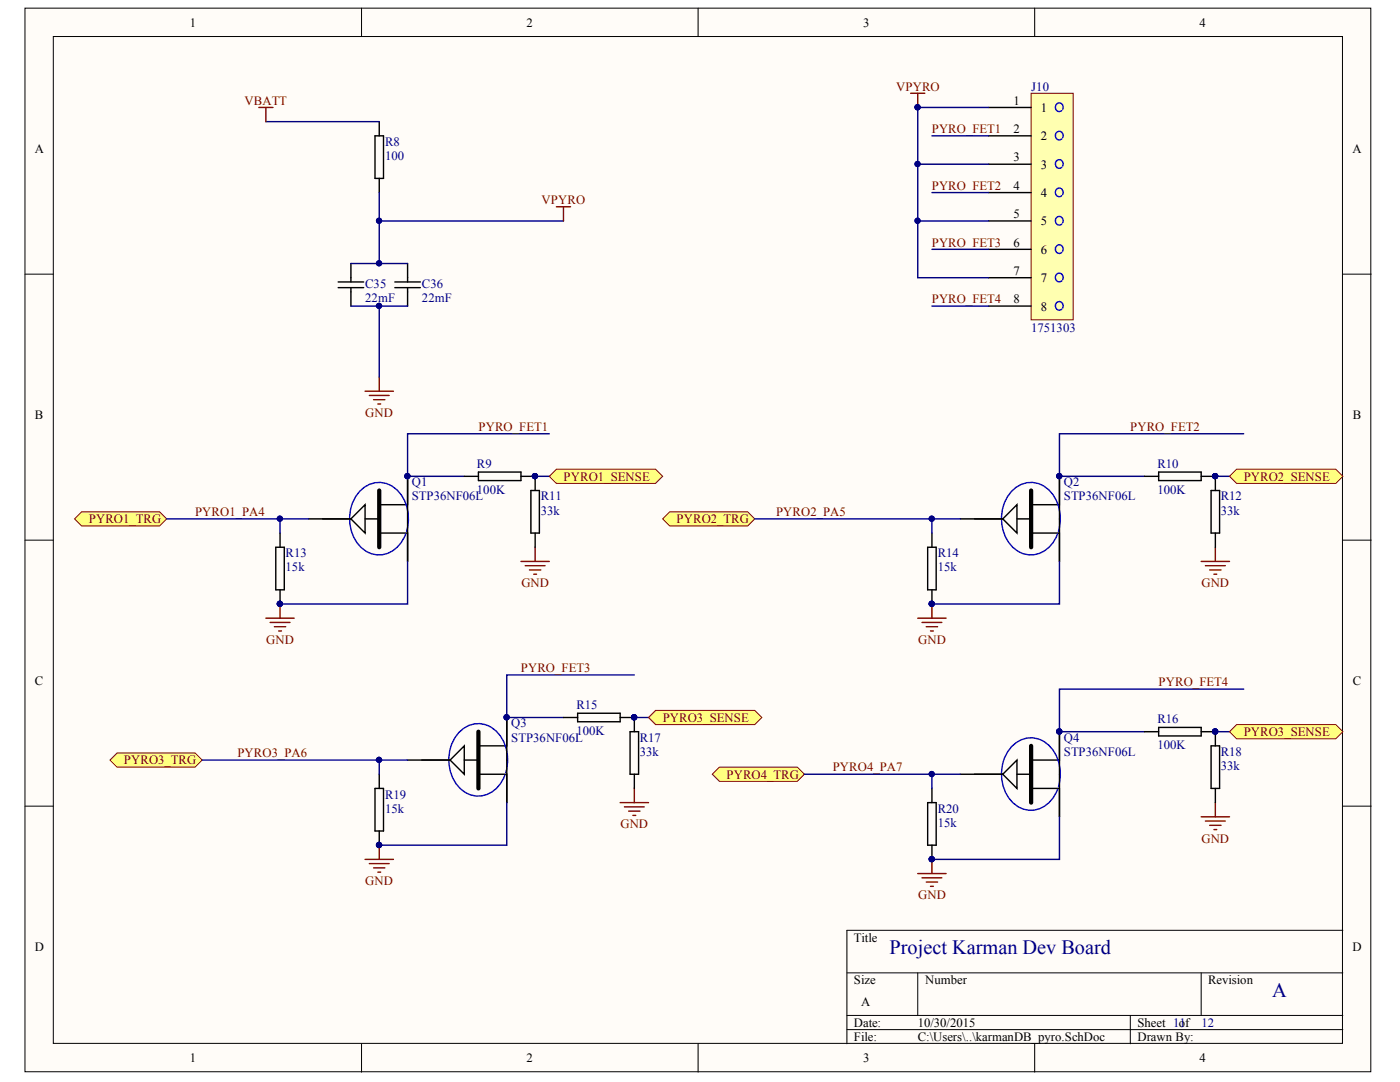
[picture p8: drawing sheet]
<svg xmlns="http://www.w3.org/2000/svg" width="279mm" height="216mm" viewBox="0 0 279 216" stroke-linecap="round" stroke-linejoin="round" font-family="sans-serif">
<defs><g id="words">
<g font-size="4.1" fill="#000080">
<text x="177.5" y="190.4">Project Karman Dev Board</text>
<text x="253.9" y="198.9">A</text>
</g>
<g font-size="2.5">
<text x="37.9" y="5.3">1</text>
<text x="105.1" y="5.3">2</text>
<text x="172.3" y="5.3">3</text>
<text x="239.4" y="5.3">4</text>
<text x="202.3" y="20.9">1</text>
<text x="207.7" y="22.3">1</text>
<text x="202.3" y="26.5">2</text>
<text x="207.7" y="28">2</text>
<text x="6.9" y="30.4">A</text>
<text x="202.3" y="32.2">3</text>
<text x="207.7" y="33.6">3</text>
<text x="269.9" y="30.4">A</text>
<text x="202.3" y="37.9">4</text>
<text x="207.7" y="39.3">4</text>
<text x="202.3" y="43.5">5</text>
<text x="207.7" y="45">5</text>
<text x="202.3" y="49.2">6</text>
<text x="207.7" y="50.6">6</text>
<text x="202.3" y="54.9">7</text>
<text x="207.7" y="56.3">7</text>
<text x="202.3" y="60.5">8</text>
<text x="207.7" y="62">8</text>
<text x="6.9" y="83.5">B</text>
<text x="270" y="83.5">B</text>
<text x="6.9" y="136.6">C</text>
<text x="270" y="136.6">C</text>
<text x="6.9" y="189.7">D</text>
<text x="170.4" y="187.9">Title</text>
<text x="269.9" y="189.7">D</text>
<text x="170.4" y="196.4">Size</text>
<text x="184.6" y="196.4">Number</text>
<text x="241.1" y="196.4">Revision</text>
<text x="171.9" y="200.7">A</text>
<text x="170.4" y="204.9">Date:</text>
<text x="170.4" y="207.7">File:</text>
<text x="183.2" y="204.9">10/30/2015</text>
<text x="183.2" y="207.7">C:\Users\..\karmanDB_pyro.SchDoc</text>
<text x="227" y="204.9">Sheet 11</text>
<text x="227" y="207.7">Drawn By:</text>
<text x="235.3" y="204.9">of</text>
<text x="37.9" y="212">1</text>
<text x="105.1" y="212">2</text>
<text x="172.3" y="212">3</text>
<text x="239.4" y="212">4</text>
</g>
<g font-size="2.5" fill="#800000">
<text x="48.8" y="20.9">VBATT</text>
<text x="178.9" y="18.1">VPYRO</text>
<text x="186" y="26.5">PYRO_FET1</text>
<text x="108.1" y="40.7">VPYRO</text>
<text x="186" y="37.9">PYRO_FET2</text>
<text x="186" y="49.2">PYRO_FET3</text>
<text x="186" y="60.5">PYRO_FET4</text>
<text x="72.9" y="83.2">GND</text>
<text x="95.5" y="86">PYRO_FET1</text>
<text x="225.6" y="86">PYRO_FET2</text>
<text x="112.5" y="95.9">PYRO1_SENSE</text>
<text x="248.2" y="95.9">PYRO2_SENSE</text>
<text x="17.7" y="104.4">PYRO1_TRG</text>
<text x="38.9" y="103">PYRO1_PA4</text>
<text x="135" y="104.4">PYRO2_TRG</text>
<text x="154.9" y="103">PYRO2_PA5</text>
<text x="104" y="117.2">GND</text>
<text x="239.8" y="117.2">GND</text>
<text x="53.1" y="128.5">GND</text>
<text x="183.3" y="128.5">GND</text>
<text x="104" y="134.1">PYRO_FET3</text>
<text x="231.2" y="136.9">PYRO_FET4</text>
<text x="132.3" y="144">PYRO3_SENSE</text>
<text x="248.2" y="146.8">PYRO3_SENSE</text>
<text x="24.7" y="152.5">PYRO3_TRG</text>
<text x="47.4" y="151.1">PYRO3_PA6</text>
<text x="145" y="155.4">PYRO4_TRG</text>
<text x="166.2" y="153.9">PYRO4_PA7</text>
<text x="123.8" y="165.3">GND</text>
<text x="239.8" y="168.1">GND</text>
<text x="72.9" y="176.6">GND</text>
<text x="183.3" y="179.5">GND</text>
</g>
<g font-size="2.5" fill="#000080">
<text x="205.8" y="18.1">J10</text>
<text x="76.9" y="29.1">R8</text>
<text x="76.9" y="32">100</text>
<text x="72.9" y="57.4">C35</text>
<text x="84.2" y="57.4">C36</text>
<text x="72.9" y="60.3">22mF</text>
<text x="84.2" y="60.3">22mF</text>
<text x="205.8" y="66.2">1751303</text>
<text x="95.2" y="93.3">R9</text>
<text x="231" y="93.3">R10</text>
<text x="82.2" y="97">Q1</text>
<text x="82.2" y="99.8">STP36NF06L</text>
<text x="95.2" y="98.5">100K</text>
<text x="107.9" y="99.8">R11</text>
<text x="212.3" y="97">Q2</text>
<text x="212.3" y="99.8">STP36NF06L</text>
<text x="231" y="98.5">100K</text>
<text x="243.6" y="99.8">R12</text>
<text x="107.9" y="102.7">33k</text>
<text x="243.6" y="102.7">33k</text>
<text x="57" y="111.2">R13</text>
<text x="187.1" y="111.2">R14</text>
<text x="57" y="114">15k</text>
<text x="187.1" y="114">15k</text>
<text x="115" y="141.5">R15</text>
<text x="102" y="145.1">Q3</text>
<text x="102" y="148">STP36NF06L</text>
<text x="115" y="146.6">100K</text>
<text x="127.7" y="148">R17</text>
<text x="212.3" y="148">Q4</text>
<text x="231" y="144.3">R16</text>
<text x="231" y="149.4">100K</text>
<text x="127.7" y="150.8">33k</text>
<text x="212.3" y="150.8">STP36NF06L</text>
<text x="243.6" y="150.8">R18</text>
<text x="243.6" y="153.7">33k</text>
<text x="76.9" y="159.3">R19</text>
<text x="76.9" y="162.1">15k</text>
<text x="187.1" y="162.1">R20</text>
<text x="187.1" y="165">15k</text>
<text x="239.8" y="204.9">12</text>
</g>
</g></defs>
<g fill="#fffcf8" stroke="#000" stroke-width=".2">
<path d="M5 1.6h268.6v212.3h-268.6z"/>
<path d="M10.6 7.3h257.3v200.9h-257.3z"/>
</g>
<g fill="none" stroke="#000" stroke-width=".2">
<path d="M72.2 1.6v5.7M139.3 1.6v5.7M206.5 1.6v5.7M5 54.7h5.6M268 54.7h5.7M5 107.8h5.6M268 107.8h5.7M5 160.9h5.6M268 160.9h5.7M169 194.1h99M183.2 194.1v8.5M239.7 194.1v8.5"/>
<path d="M268 185.6h-99v22.7M72.2 208.3v5.6M139.3 208.3v5.6M169 202.6h99M169 205.4h99M206.5 208.3v5.6M225.6 202.6v5.7"/>
</g>
<g fill="none" stroke="#000" stroke-width=".28">
<path d="M74.8 27.1h1.7v8.5h-1.7zM75.7 24.3v2.8M75.7 35.6v2.8M78.8 57.4h5.1M78.8 56.3h5.1M81.3 52.6v3.7M81.3 57.4v3.7M55 109.2h1.7v8.5h-1.7zM55.9 106.4v2.8M55.9 117.7v2.8M61.5 103.5h8.5M72.9 100.7v5.7l-2.9-2.9z"/>
<path d="M72.9 103.5h2.8M75.7 100.7h5.6v-5.7v17v-5.6h-5.6M185.1 109.2h1.7v8.5h-1.7zM186 106.4v2.8M186 117.7v2.8M191.6 103.5h8.5M203 100.7v5.7l-2.9-2.9zM203 103.5h2.8M205.8 100.7h5.6v-5.7v17v-5.6h-5.6M74.8 157.3h1.7v8.5h-1.7zM75.7 154.5v2.8M81.3 151.7h8.5"/>
<path d="M92.7 148.8v5.7l-2.9-2.8zM92.7 151.7h2.8M95.5 148.8h5.6v-5.6v17v-5.7h-5.6M75.7 165.8v2.8"/>
</g>
<g fill="#000080" stroke="#000080" stroke-width=".2">
<circle cx="185.9" cy="120.5" r=".52"/>
<circle cx="185.9" cy="103.5" r=".52"/>
<circle cx="211.4" cy="95" r=".52"/>
<circle cx="75.6" cy="168.6" r=".52"/>
<circle cx="75.6" cy="151.6" r=".52"/>
<circle cx="101.1" cy="143.1" r=".52"/>
<circle cx="55.8" cy="120.5" r=".52"/>
<circle cx="55.8" cy="103.5" r=".52"/>
<circle cx="81.3" cy="95" r=".52"/>
<circle cx="75.6" cy="44" r=".52"/>
</g>
<path d="M53.1 24.3h22.6M75.7 38.4v5.7h36.8M55.9 103.5v2.9M81.3 112v8.5h-25.4M186 103.5v2.9M211.4 112v8.5h-25.4M75.7 151.7v2.8M101.1 160.2v8.4h-25.4" fill="none" stroke="#000080" stroke-width=".28"/>
<path d="M75.7 97.9v11.3M205.8 97.9v11.3M95.5 146v11.3" fill="none" stroke="#000" stroke-width=".85"/>
<path d="M81.1 106a7.9 7.9 0 0 0-3.4-9.3 5.4 5.4 0 0 0-7.2 3.3 8.2 8.2 0 0 0 2.3 9.8 5.2 5.2 0 0 0 7.7-2.3l.5-.9M211.2 106a7.9 7.9 0 0 0-3.4-9.3 5.4 5.4 0 0 0-7.2 3.3 8.2 8.2 0 0 0 2.3 9.8 5.2 5.2 0 0 0 7.7-2.3l.5-.9M100.9 154.1a7.9 7.9 0 0 0-3.4-9.3 5.4 5.4 0 0 0-7.2 3.3 8.2 8.2 0 0 0 2.3 9.9 5.2 5.2 0 0 0 7.7-2.3l.5-1" fill="none" stroke="#00f" stroke-width=".28"/>
<g fill="none" stroke="#800000" stroke-width=".28">
<path d="M51.6 21.4h2.9M53.1 21.4v2.9M111 41.3h2.9M112.5 41.3v2.8M72.9 78.1h5.6M73.7 78.9h4M74.6 79.8h2.2M75.7 75.2v2.9M75.4 80.6h.6M53.1 123.4h5.6M53.9 124.2h4M54.8 125.1h2.2"/>
<path d="M55.6 125.9h.6M55.9 120.5v2.9M183.2 123.4h5.6M184 124.2h4M184.9 125.1h2.2M185.7 125.9h.6M186 120.5v2.9M72.9 171.5h5.6M73.7 172.3h4M74.6 173.2h2.2M75.4 174h.6M75.7 168.6v2.9"/>
</g>
<g fill="#ffff80" stroke="#800000" stroke-width=".2">
<path d="M16.3 102.1h15.6l1.4 1.4-1.4 1.5h-15.6l-1.4-1.5z" fill-rule="evenodd"/>
<path d="M133.7 102.1h15.5l1.4 1.4-1.4 1.5h-15.5l-1.4-1.5z" fill-rule="evenodd"/>
</g>
<path d="M150.6 103.5h41M186 154.5v2.8M211.4 163v8.5h-25.4" fill="none" stroke="#000080" stroke-width=".28"/>
<g fill="#000080" stroke="#000080" stroke-width=".2">
<circle cx="185.9" cy="103.5" r=".52"/>
<circle cx="185.9" cy="171.4" r=".52"/>
<circle cx="185.9" cy="154.4" r=".52"/>
<circle cx="211.4" cy="146" r=".52"/>
</g>
<path d="M186 157.3v2.9M191.6 154.5h8.5M203 151.7v5.6l-2.9-2.8zM203 154.5h2.8M205.8 151.7h5.6v-5.7v17v-5.7h-5.6M185.1 160.2h1.7v8.4h-1.7zM186 168.6v2.9" fill="none" stroke="#000" stroke-width=".28"/>
<path d="M205.8 148.8v11.4" fill="none" stroke="#000" stroke-width=".85"/>
<path d="M211.2 157a7.9 7.9 0 0 0-3.4-9.3 5.4 5.4 0 0 0-7.2 3.3 8.2 8.2 0 0 0 2.3 9.8 5.2 5.2 0 0 0 7.7-2.3l.5-1" fill="none" stroke="#00f" stroke-width=".28"/>
<path d="M183.2 174.3h5.6M184 175.2h4M184.9 176h2.2M185.7 176.9h.6M186 171.5v2.8" fill="none" stroke="#800000" stroke-width=".28"/>
<g fill="#ffff80" stroke="#800000" stroke-width=".2">
<path d="M143.6 153.1h15.5l1.4 1.4-1.4 1.4h-15.5l-1.5-1.4z" fill-rule="evenodd"/>
<path d="M23.4 150.2h15.5l1.4 1.5-1.4 1.4h-15.5l-1.4-1.4z" fill-rule="evenodd"/>
</g>
<path d="M70 52.6h11.3M75.7 44.1v8.5M70 61.1h5.7v14.1M75.7 61.1h5.6M109.6 86.6h-28.3v8.4h11.4M248.2 86.6h-36.8v8.4h17M33.3 103.5h28.2M126.6 134.7h-25.5v8.5h11.4M248.2 137.5h-36.8v8.5h17M40.3 151.7h41" fill="none" stroke="#000080" stroke-width=".28"/>
<g fill="#000080" stroke="#000080" stroke-width=".2">
<circle cx="55.8" cy="103.5" r=".52"/>
<circle cx="75.6" cy="61" r=".52"/>
<circle cx="75.6" cy="52.5" r=".52"/>
<circle cx="75.6" cy="44" r=".52"/>
<circle cx="211.4" cy="146" r=".52"/>
<circle cx="81.3" cy="95" r=".52"/>
<circle cx="75.6" cy="151.6" r=".52"/>
<circle cx="211.4" cy="95" r=".52"/>
<circle cx="101.1" cy="143.1" r=".52"/>
</g>
<path d="M67.5 57.4h5.1M67.5 56.3h5.1M70 52.6v3.7M70 57.4v3.7" fill="none" stroke="#000" stroke-width=".28"/>
<path d="M205.8 18.6h8.4v45.2h-8.4z" fill="#ffffb0" stroke="#800000" stroke-width=".2"/>
<path d="M212.1 21.8a.84 .84 0 0 0-.4-1.2 .84 .84 0 0 0-1.1 .4 .84 .84 0 0 0 .4 1.2 .72 .72 0 0 0 .9-.1M212.1 27.5a.84 .84 0 0 0-.4-1.2 .84 .84 0 0 0-1.1 .4 .84 .84 0 0 0 .4 1.1 .72 .72 0 0 0 .9-.1M212.1 33.1a.84 .84 0 0 0-.4-1.1 .84 .84 0 0 0-1.1 .4 .84 .84 0 0 0 .4 1.1 .72 .72 0 0 0 .9-.1M212.1 38.8a.84 .84 0 0 0-.4-1.2 .84 .84 0 0 0-1.1 .4 .84 .84 0 0 0 .4 1.1 .72 .72 0 0 0 .9-.1M212.1 44.5a.84 .84 0 0 0-.4-1.2 .84 .84 0 0 0-1.1 .4 .84 .84 0 0 0 .4 1.1 .72 .72 0 0 0 .9-.1M212.1 50.1a.84 .84 0 0 0-.4-1.1 .84 .84 0 0 0-1.1 .3 .84 .84 0 0 0 .4 1.2 .72 .72 0 0 0 .9-.1M212.1 55.8a.84 .84 0 0 0-.4-1.2 .84 .84 0 0 0-1.1 .4 .84 .84 0 0 0 .4 1.1 .72 .72 0 0 0 .9-.1M212.1 61.4a.84 .84 0 0 0-.4-1.1 .84 .84 0 0 0-1.1 .4 .84 .84 0 0 0 .4 1.1 .72 .72 0 0 0 .9-.1" fill="none" stroke="#00f" stroke-width=".28"/>
<path d="M197.3 21.4h8.5M197.3 27.1h8.5M197.3 32.8h8.5M197.3 38.4h8.5M197.3 44.1h8.5M197.3 49.8h8.5M197.3 55.4h8.5M197.3 61.1h8.5M92.7 95h2.8M95.5 94.2h8.5v1.7h-8.5zM104 95h2.8" fill="none" stroke="#000" stroke-width=".28"/>
<path d="M183.2 21.4h14.1M183.2 32.8h14.1M186 27.1h11.3M106.8 95h2.8" fill="none" stroke="#000080" stroke-width=".28"/>
<g fill="#000080" stroke="#000080" stroke-width=".2">
<circle cx="183.1" cy="21.4" r=".52"/>
<circle cx="183.1" cy="32.7" r=".52"/>
<circle cx="106.8" cy="95" r=".52"/>
</g>
<path d="M104 112h5.6M104.8 112.9h4M105.7 113.7h2.2M106.5 114.6h.6M106.8 109.2v2.8" fill="none" stroke="#800000" stroke-width=".28"/>
<path d="M111 93.6h19.8l1.5 1.4-1.5 1.5h-19.8l-1.4-1.5z" fill-rule="evenodd" fill="#ffff80" stroke="#800000" stroke-width=".2"/>
<path d="M228.4 95h2.8M231.2 94.2h8.5v1.7h-8.5zM239.7 95h2.8" fill="none" stroke="#000" stroke-width=".28"/>
<circle cx="242.5" cy="95" r=".52" fill="#000080" stroke="#000080" stroke-width=".2"/>
<path d="M239.7 112h5.7M240.6 112.9h3.9M241.4 113.7h2.3M242.3 114.6h.5M242.5 109.2v2.8" fill="none" stroke="#800000" stroke-width=".28"/>
<path d="M242.5 95h2.9" fill="none" stroke="#000080" stroke-width=".28"/>
<path d="M246.8 93.6h19.8l1.4 1.4-1.4 1.5h-19.8l-1.4-1.5z" fill-rule="evenodd" fill="#ffff80" stroke="#800000" stroke-width=".2"/>
<path d="M126.6 143.2h2.8M160.5 154.5h31.1" fill="none" stroke="#000080" stroke-width=".28"/>
<g fill="#000080" stroke="#000080" stroke-width=".2">
<circle cx="185.9" cy="154.4" r=".52"/>
<circle cx="126.6" cy="143.1" r=".52"/>
</g>
<path d="M112.5 143.2h2.8M115.3 142.3h8.5v1.7h-8.5zM123.8 143.2h2.8" fill="none" stroke="#000" stroke-width=".28"/>
<path d="M126.6 157.3v2.9M123.8 160.2h5.6M124.6 161h4M125.5 161.9h2.2M126.3 162.7h.6" fill="none" stroke="#800000" stroke-width=".28"/>
<path d="M130.8 141.8h19.8l1.4 1.4-1.4 1.4h-19.8l-1.4-1.4z" fill-rule="evenodd" fill="#ffff80" stroke="#800000" stroke-width=".2"/>
<path d="M228.4 146h2.8M231.2 145.2h8.5v1.6h-8.5zM239.7 146h2.8" fill="none" stroke="#000" stroke-width=".28"/>
<circle cx="242.5" cy="146" r=".52" fill="#000080" stroke="#000080" stroke-width=".2"/>
<path d="M239.7 163h5.7M240.6 163.8h3.9M241.4 164.7h2.3M242.3 165.5h.5M242.5 160.2v2.8" fill="none" stroke="#800000" stroke-width=".28"/>
<path d="M242.5 146h2.9" fill="none" stroke="#000080" stroke-width=".28"/>
<path d="M246.8 144.6h19.8l1.4 1.4-1.4 1.4h-19.8l-1.4-1.4z" fill-rule="evenodd" fill="#ffff80" stroke="#800000" stroke-width=".2"/>
<path d="M183.2 21.4v34h14.1M186 38.4h11.3M183.2 44.1h14.1M186 49.8h11.3M186 61.1h11.3" fill="none" stroke="#000080" stroke-width=".28"/>
<g fill="#000080" stroke="#000080" stroke-width=".2">
<circle cx="183.1" cy="44" r=".52"/>
<circle cx="106.8" cy="95" r=".52"/>
<circle cx="242.5" cy="95" r=".52"/>
<circle cx="126.6" cy="143.1" r=".52"/>
<circle cx="242.5" cy="146" r=".52"/>
<circle cx="183.1" cy="21.4" r=".52"/>
<circle cx="183.1" cy="32.7" r=".52"/>
</g>
<path d="M105.9 97.9h1.7v8.5h-1.7zM106.8 95v2.9M241.7 97.9h1.7v8.5h-1.7zM242.5 95v2.9M106.8 106.4v2.8M242.5 106.4v2.8M125.7 146h1.7v8.5h-1.7zM126.6 143.2v2.8M126.6 154.5v2.8M241.7 148.8h1.7v8.5h-1.7zM242.5 146v2.8M242.5 157.3v2.9" fill="none" stroke="#000" stroke-width=".28"/>
<path d="M181.7 18.6h2.9M183.2 18.6v2.8" fill="none" stroke="#800000" stroke-width=".28"/>
<use href="#words"/>
</svg>
